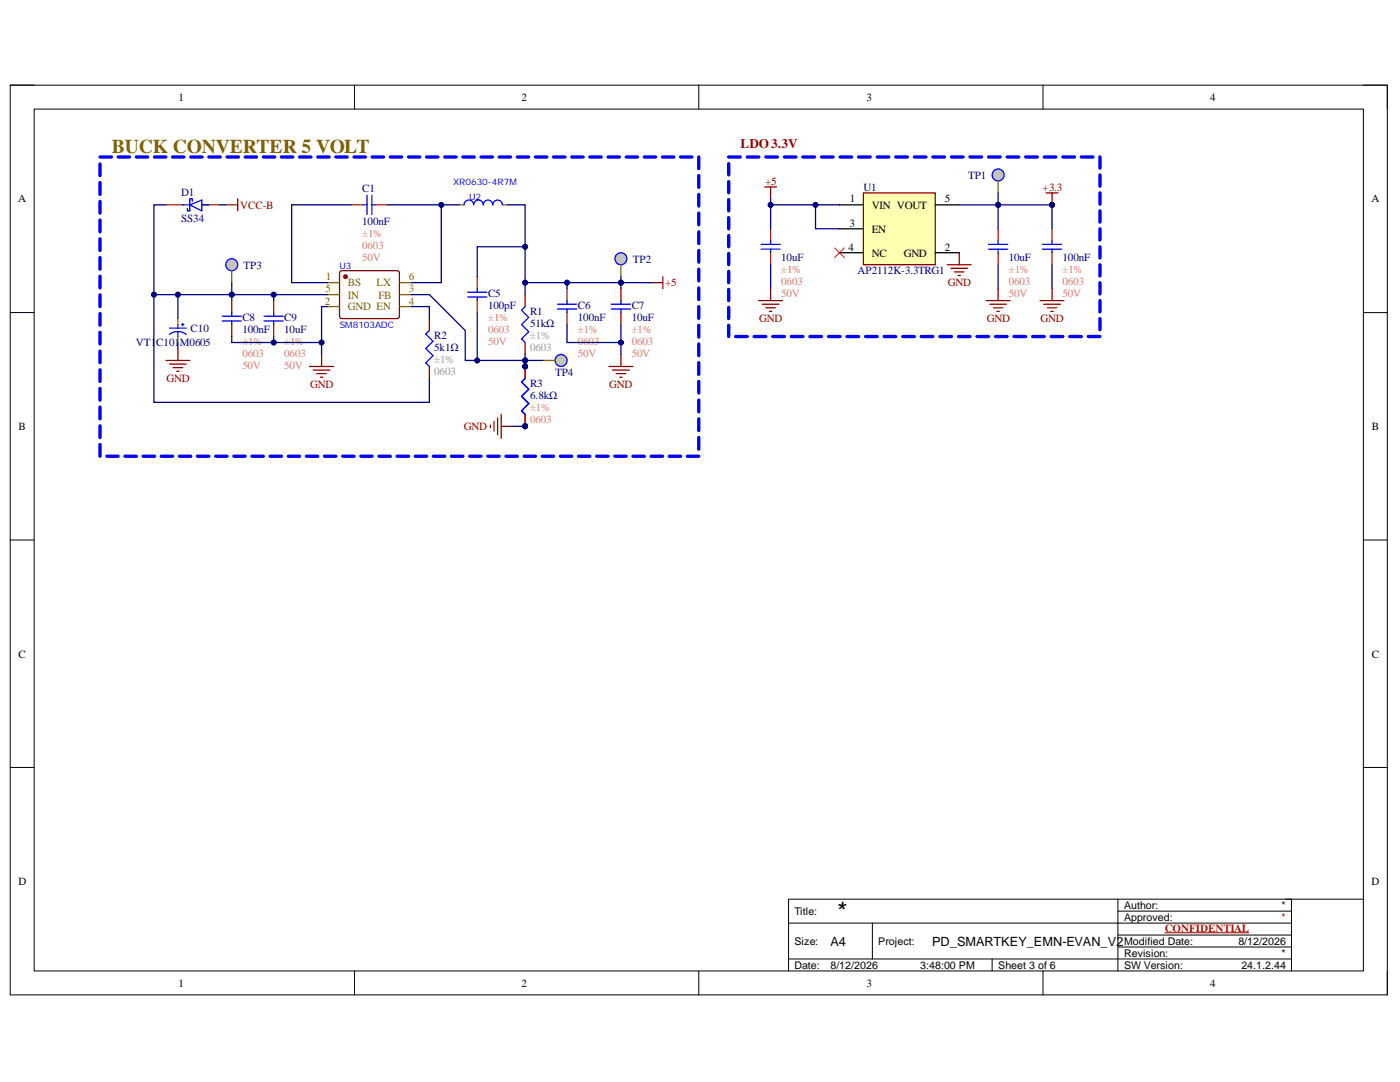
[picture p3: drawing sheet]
<svg xmlns="http://www.w3.org/2000/svg" width="279mm" height="216mm" viewBox="0 0 279 216" stroke-linecap="round" stroke-linejoin="round" font-family="sans-serif">
<defs><g id="words">
<text font-size="4.1" x="166.9" y="182.9">*</text>
<text font-size="3.9" fill="#7f6000" x="22.3" y="30.5">BUCK CONVERTER 5 VOLT</text>
<text font-size="2.6" fill="#980000" x="147.8" y="29.6">LDO3.3V</text>
<g font-size="2.5">
<text x="165.7" y="188.7">A4</text>
<text x="186" y="188.7">PD_SMARTKEY_EMN-EVAN_V2</text>
</g>
<g font-size="2.2">
<text x="35.6" y="20.1">1</text>
<text x="104.1" y="20.1">2</text>
<text x="172.9" y="20.1">3</text>
<text x="241.5" y="20.1">4</text>
<text x="3.6" y="40.4">A</text>
<text x="169.6" y="40.4">1</text>
<text x="174" y="41.7">VIN VOUT</text>
<text x="188.6" y="40.4">5</text>
<text x="273.7" y="40.4">A</text>
<text x="169.5" y="45.2">3</text>
<text x="174" y="46.4">EN</text>
<text x="169.4" y="50">4</text>
<text x="174" y="51.2">NC</text>
<text x="180.4" y="51.2">GND</text>
<text x="188.6" y="50">2</text>
<text x="3.7" y="85.8">B</text>
<text x="273.8" y="85.8">B</text>
<text x="3.7" y="131.2">C</text>
<text x="273.8" y="131.2">C</text>
<text x="3.7" y="176.6">D</text>
<text x="273.7" y="176.6">D</text>
<text x="35.6" y="196.9">1</text>
<text x="104.1" y="196.9">2</text>
<text x="172.9" y="196.9">3</text>
<text x="241.5" y="196.9">4</text>
</g>
<g font-size="2.2" fill="#000080">
<text x="193.2" y="35.7">TP1</text>
<text x="36.2" y="39.1">D1</text>
<text x="72.3" y="38.3">C1</text>
<text x="172.3" y="38">U1</text>
<text x="36.2" y="44.3">SS34</text>
<text x="72.3" y="45">100nF</text>
<text x="48.6" y="53.6">TP3</text>
<text x="126.3" y="52.4">TP2</text>
<text x="155.9" y="52.2">10uF</text>
<text x="201.3" y="52.2">10uF</text>
<text x="212.1" y="52.2">100nF</text>
<text x="97.4" y="59.3">C5</text>
<text x="171.1" y="54.8">AP2112K-3.3TRG1</text>
<text x="48.4" y="64.1">C8</text>
<text x="56.7" y="64.1">C9</text>
<text x="97.4" y="61.7">100pF</text>
<text x="105.8" y="62.9">R1</text>
<text x="105.8" y="65.2">51kΩ</text>
<text x="115.3" y="61.7">C6</text>
<text x="115.3" y="64.1">100nF</text>
<text x="126.1" y="61.7">C7</text>
<text x="126.1" y="64.1">10uF</text>
<text x="27.1" y="69.1">VT1C101M0605</text>
<text x="38" y="66.3">C10</text>
<text x="48.4" y="66.5">100nF</text>
<text x="56.7" y="66.5">10uF</text>
<text x="86.7" y="67.7">R2</text>
<text x="86.7" y="70.1">5k1Ω</text>
<text x="105.8" y="77.2">R3</text>
<text x="110.8" y="75.1">TP4</text>
<text x="105.8" y="79.6">6.8kΩ</text>
</g>
<g font-size="2.2" fill="#800000">
<text x="47.9" y="41.7">VCC-B</text>
<text x="152.7" y="36.9">+5</text>
<text x="208.1" y="38">+3.3</text>
<text x="132.7" y="57.1">+5</text>
<text x="189.1" y="57.1">GND</text>
<text x="151.5" y="64.3">GND</text>
<text x="196.9" y="64.3">GND</text>
<text x="207.7" y="64.3">GND</text>
<text x="33.2" y="76.2">GND</text>
<text x="61.9" y="77.5">GND</text>
<text x="121.6" y="77.5">GND</text>
<text x="92.6" y="85.8">GND</text>
</g>
<g font-size="2.2" fill="#dd7e6b">
<text x="72.3" y="47.3">±1%</text>
<text x="72.3" y="49.8">0603</text>
<text x="72.3" y="52.2">50V</text>
<text x="155.9" y="54.5">±1%</text>
<text x="155.9" y="56.9">0603</text>
<text x="155.9" y="59.3">50V</text>
<text x="201.3" y="54.5">±1%</text>
<text x="201.3" y="56.9">0603</text>
<text x="201.3" y="59.3">50V</text>
<text x="212.1" y="54.5">±1%</text>
<text x="212.1" y="56.9">0603</text>
<text x="212.1" y="59.3">50V</text>
<text x="97.4" y="64.1">±1%</text>
<text x="48.4" y="68.9">±1%</text>
<text x="48.4" y="71.2">0603</text>
<text x="56.7" y="68.9">±1%</text>
<text x="56.7" y="71.2">0603</text>
<text x="97.4" y="66.5">0603</text>
<text x="97.4" y="68.9">50V</text>
<text x="115.3" y="66.5">±1%</text>
<text x="115.3" y="68.9">0603</text>
<text x="115.3" y="71.2">50V</text>
<text x="126.1" y="66.5">±1%</text>
<text x="126.1" y="68.9">0603</text>
<text x="126.1" y="71.2">50V</text>
<text x="48.4" y="73.6">50V</text>
<text x="56.7" y="73.6">50V</text>
<text x="105.8" y="82">±1%</text>
<text x="105.8" y="84.4">0603</text>
</g>
<g font-size="2.2" fill="#7f6000">
<text x="64.9" y="58.3">5</text>
<text x="65" y="56">1</text>
<text x="69.4" y="57.1">BS</text>
<text x="69.4" y="59.6">IN</text>
<text x="75.2" y="57.1">LX</text>
<text x="75.5" y="59.6">FB</text>
<text x="81.6" y="58.3">3</text>
<text x="81.6" y="56">6</text>
<text x="64.9" y="60.8">2</text>
<text x="69.4" y="62">GND EN</text>
<text x="81.6" y="60.8">4</text>
</g>
<g font-size="2.2" fill="#999">
<text x="105.8" y="67.7">±1%</text>
<text x="105.8" y="70.1">0603</text>
<text x="86.7" y="72.4">±1%</text>
<text x="86.7" y="74.8">0603</text>
</g>
<text font-size="2.2" fill="#f00" x="232.4" y="185.9">CONFIDENTIAL</text>
<g font-size="2.1">
<text x="158.5" y="182.5">Title:</text>
<text x="224.3" y="181.4">Author:</text>
<text x="224.3" y="183.7">Approved:</text>
<text x="255.8" y="181.4">*</text>
<text x="158.5" y="188.5">Size:</text>
<text x="175.3" y="188.5">Project:</text>
<text x="224.3" y="190.9">Revision:</text>
<text x="224.3" y="188.5">Modified Date:</text>
<text x="247.1" y="188.5">8/12/2026</text>
<text x="255.8" y="190.9">*</text>
<text x="158.5" y="193.4">Date:</text>
<text x="165.7" y="193.4">8/12/2026</text>
<text x="183.6" y="193.4">3:48:00 PM</text>
<text x="199.2" y="193.4">Sheet 3 of 6</text>
<text x="224.3" y="193.4">SW Version:</text>
<text x="247.7" y="193.4">24.1.2.44</text>
</g>
<text font-size="2.1" fill="#85200c" x="255.8" y="183.7">*</text>
<g font-size="1.8" fill="#00f">
<text x="90.5" y="36.9">XR0630-4R7M</text>
<text x="93.6" y="39.8">U2</text>
<text x="67.7" y="53.7">U3</text>
<text x="67.7" y="65.4">SM8103ADC</text>
</g>
</g></defs>
<path d="M2 17h274.9v181.5h-274.9z" fill="none" stroke="#000" stroke-width=".2"/>
<path d="M6.8 21.8h265.3v171.9h-265.3z" fill-rule="evenodd" fill="#fff"/>
<g fill="none" stroke="#000" stroke-width=".2">
<path d="M2 17h4.8M70.7 17v4.8M139.5 17v4.8M208.2 17v4.8M272.1 17h4.8v4.8M6.8 21.8h265.3v171.9h-265.3zM2 62.4h4.8M272.1 62.4h4.8M2 107.8h4.8M272.1 107.8h4.8M2 153.1h4.8M272.1 153.1h4.8"/>
<path d="M223.1 179.4v14.3M257.7 179.4v14.3M272.1 179.4h-114.7v14.3M70.7 193.7v4.8M139.5 193.7v4.8M157.4 184.2h100.3M157.4 191.4h100.3M174.1 184.2v7.2M198 191.4v2.3M208.2 193.7v4.8M223.1 181.8h34.6M223.1 186.6h34.6"/>
<path d="M223.1 189h34.6M276.9 193.7v4.8"/>
</g>
<path d="M232.4 186.1h16.8" fill="none" stroke="#f00" stroke-width=".2"/>
<path d="M46.3 60v2.4M54.6 60v2.4M70.1 40.9h2.4M74.9 40.9h2.4M113.2 57.6v2.4M123.9 57.6v2.4M46.3 64.8v2.3M54.6 64.8v2.3M113.2 62.4v2.4M123.9 62.4v2.4" fill="none" stroke="#a61c00" stroke-width=".25"/>
<g fill="none" stroke="#00f" stroke-width=".25">
<path d="M73.3 39v3.8M74.2 39v3.8M72.5 40.9h.8M74.2 40.9h.7M113.2 60v.7M123.9 60v.7M44.3 64h3.9M44.3 63.1h3.9M46.3 62.4v.7M46.3 64v.8M52.7 64h3.8M52.7 63.1h3.8"/>
<path d="M54.6 62.4v.7M54.6 64v.8M111.3 61.7h3.8M111.3 60.7h3.8M113.2 61.7v.7M122 61.7h3.8M122 60.7h3.8M123.9 61.7v.7"/>
</g>
<path d="M67.8 54.2l.4-.2 11.3 .1 .2 .4-.1 8.8-.4 .3-11.2-.1-.2-.4z" fill="#fff"/>
<path d="M67.8 54.2l.4-.2 11.3 .1 .2 .4-.1 8.8-.4 .3-11.2-.1-.2-.4z" fill="none" stroke="#800" stroke-width=".25"/>
<circle cx="69" cy="55.2" r=".36" fill="#800"/>
<circle cx="69" cy="55.2" r=".36" fill="none" stroke="#800" stroke-width=".25"/>
<path d="M65.4 56.4h2.4M65.4 58.8h2.4M79.7 56.4h2.4M79.7 58.8h2.4M91.7 40.9h.9M100.3 40.9h.9M65.4 61.2h2.4M79.7 61.2h2.4" fill="none" stroke="#7f6000" stroke-width=".25"/>
<g fill="none" stroke="#800000" stroke-width=".25">
<path d="M47.4 39.7v2.4M45.1 40.9h2.3M129.9 56.4h2.4M132.3 55.2v2.4M33.1 71.9h4.8M33.8 72.6h3.4M34.5 73.4h2M35.3 74.1h.4M35.5 69.5v2.4M61.8 73.1h4.8M62.5 73.8h3.3M63.2 74.6h1.9"/>
<path d="M63.9 75.3h.5M64.2 70.7v2.4M121.5 73.1h4.8M122.2 73.8h3.4M123 74.6h1.9M123.7 75.3h.5M123.9 70.7v2.4M97.9 84.8v.5M98.6 84.1v1.9M99.3 83.4v3.3M100 82.7v4.8M100 85.1h2.4"/>
</g>
<path d="M85.7 63.6v2.4M85.7 73.1v2.4" fill="none" stroke="#980000" stroke-width=".25"/>
<path d="M92.6 40.9a.96 .96 0 0 1 1-1 .96 .96 0 0 1 .9 1 .96 .96 0 0 1 1-1 .96 .96 0 0 1 .9 1 .95 .95 0 0 1 1-1 .95 .95 0 0 1 .9 1 .96 .96 0 0 1 1-1 .96 .96 0 0 1 1 1M33.8 65.5h3.4M33.8 66.7a2.71 2.71 0 0 1 3.4 0M35.5 64.8v.7M35.5 66.2v.9M36.2 64.8h.5M36.5 64.5v.5M85.7 66l-.7 .7 1.4 1.4-1.4 1.4 1.4 1.5-1.4 1.4 .7 .7" fill="none" stroke="#00f" stroke-width=".25"/>
<g fill="none" stroke="#00f" stroke-width=".68">
<path d="M20 32.7v2.4M20 36.5v2.3M20 31.3h2.2M23.6 31.3h2.2M27.2 31.3h2.3M30.8 31.3h2.3M34.4 31.3h2.3M38.1 31.3h2.2M41.7 31.3h2.3M45.3 31.3h2.3M48.9 31.3h2.3M52.5 31.3h2.3"/>
<path d="M56.2 31.3h2.2M59.8 31.3h2.3M63.4 31.3h2.3M67 31.3h2.3M70.7 31.3h2.2M74.3 31.3h2.2M77.9 31.3h2.3M81.5 31.3h2.3M85.1 31.3h2.3M88.8 31.3h2.2M92.4 31.3h2.2M96 31.3h2.3"/>
<path d="M99.6 31.3h2.3M103.2 31.3h2.3M106.9 31.3h2.2M110.5 31.3h2.2M114.1 31.3h2.3M117.7 31.3h2.3M121.3 31.3h2.3M125 31.3h2.2M128.6 31.3h2.3M132.2 31.3h2.3M135.8 31.3h2.3M139.5 31.3v2.4"/>
<path d="M139.5 35.1v2.3M139.5 38.8v2.3M20 40.2v2.3M20 43.9v2.4M20 47.7v2.3M20 51.4v2.3M20 55.1v2.3M20 58.8v2.4M139.5 42.5v2.4M139.5 46.3v2.3M139.5 50v2.3M139.5 53.7v2.3"/>
<path d="M139.5 57.4v2.4M20 62.6v2.3M20 66.3v2.3M20 70v2.4M20 73.8v2.3M20 77.5v2.3M139.5 61.2v2.3M139.5 64.9v2.3M139.5 68.6v2.4M139.5 72.4v2.3M139.5 76.1v2.3M139.5 79.8v2.4"/>
<path d="M20 81.2v2.4M20 85v2.3M20 88.7v2.3M21.3 91h2.3M24.9 91h2.3M28.6 91h2.2M32.2 91h2.2M35.8 91h2.3M39.4 91h2.3M43 91h2.3M46.7 91h2.2M50.3 91h2.2"/>
<path d="M53.9 91h2.3M57.5 91h2.3M61.1 91h2.3M64.8 91h2.2M68.4 91h2.3M72 91h2.3M75.6 91h2.3M79.3 91h2.2M82.9 91h2.2M86.5 91h2.3M90.1 91h2.3M93.7 91h2.3"/>
<path d="M97.4 91h2.2M101 91h2.2M104.6 91h2.3M108.2 91h2.3M111.8 91h2.3M115.5 91h2.2M119.1 91h2.2M122.7 91h2.3M126.3 91h2.3M129.9 91h2.3M133.6 91h2.2M137.2 91h2.3"/>
<path d="M139.5 83.6v2.3M139.5 87.3v2.3"/>
</g>
<path d="M35.5 63.6v1.2M35.5 67.1v1.2" fill="none" stroke="#b45f06" stroke-width=".25"/>
<circle cx="104.8" cy="85.1" r=".48" fill="#000080"/>
<circle cx="104.8" cy="85.1" r=".48" fill="none" stroke="#000080" stroke-width=".2"/>
<circle cx="104.8" cy="73.1" r=".48" fill="#000080"/>
<circle cx="104.8" cy="73.1" r=".48" fill="none" stroke="#000080" stroke-width=".2"/>
<circle cx="104.8" cy="85.1" r=".48" fill="#000080"/>
<circle cx="104.8" cy="85.1" r=".48" fill="none" stroke="#000080" stroke-width=".2"/>
<circle cx="104.8" cy="73.1" r=".48" fill="#000080"/>
<circle cx="104.8" cy="73.1" r=".48" fill="none" stroke="#000080" stroke-width=".2"/>
<path d="M104.8 82.7v2.4" fill="none" stroke="#980000" stroke-width=".25"/>
<circle cx="104.8" cy="85.1" r=".48" fill="#000080"/>
<circle cx="104.8" cy="85.1" r=".48" fill="none" stroke="#000080" stroke-width=".2"/>
<path d="M104.8 73.1v2.4" fill="none" stroke="#980000" stroke-width=".25"/>
<circle cx="104.8" cy="73.1" r=".48" fill="#000080"/>
<circle cx="104.8" cy="73.1" r=".48" fill="none" stroke="#000080" stroke-width=".2"/>
<path d="M104.8 75.5l-.7 .7 1.4 1.5-1.4 1.4 1.4 1.4-1.4 1.5 .7 .7" fill="none" stroke="#00f" stroke-width=".25"/>
<path d="M104.8 82.7v2.4" fill="none" stroke="#980000" stroke-width=".25"/>
<circle cx="104.8" cy="85.1" r=".48" fill="#000080"/>
<circle cx="104.8" cy="85.1" r=".48" fill="none" stroke="#000080" stroke-width=".2"/>
<path d="M104.8 73.1v2.4" fill="none" stroke="#980000" stroke-width=".25"/>
<circle cx="104.8" cy="73.1" r=".48" fill="#000080"/>
<circle cx="104.8" cy="73.1" r=".48" fill="none" stroke="#000080" stroke-width=".2"/>
<path d="M104.8 75.5l-.7 .7 1.4 1.5-1.4 1.4 1.4 1.4-1.4 1.5 .7 .7M104.8 61.2l-.7 .7 1.4 1.4-1.4 1.5 1.4 1.4-1.4 1.4 .7 .7" fill="none" stroke="#00f" stroke-width=".25"/>
<path d="M104.8 58.8v2.4M104.8 68.3v2.4" fill="none" stroke="#980000" stroke-width=".25"/>
<circle cx="46.3" cy="52.8" r="1.2" fill="#c0c0c0"/>
<circle cx="46.3" cy="52.8" r="1.2" fill="none" stroke="#00f" stroke-width=".25"/>
<path d="M46.3 54v2.4" fill="none" stroke="#7f6000" stroke-width=".25"/>
<circle cx="123.9" cy="51.6" r="1.2" fill="#c0c0c0"/>
<circle cx="123.9" cy="51.6" r="1.2" fill="none" stroke="#00f" stroke-width=".25"/>
<path d="M123.9 52.8v2.4" fill="none" stroke="#7f6000" stroke-width=".25"/>
<circle cx="112" cy="71.9" r="1.2" fill="#c0c0c0"/>
<circle cx="112" cy="71.9" r="1.2" fill="none" stroke="#00f" stroke-width=".25"/>
<path d="M108.4 71.9h2.4" fill="none" stroke="#7f6000" stroke-width=".25"/>
<g fill="none" stroke="#800000" stroke-width=".25">
<path d="M151.4 60h4.8M153.8 57.6v2.4M189 52.8h4.8M189.8 53.5h3.3M190.5 54.3h1.9M191.2 55h.5M191.4 50.4v2.4M207.6 60h4.7M210 57.6v2.4M152.1 60.7h3.4M152.8 61.4h1.9M153.6 62.1h.4"/>
<path d="M208.3 60.7h3.3M209 61.4h1.9M209.7 62.1h.5"/>
</g>
<path d="M172.3 38.5h14.4v14.3h-14.4z" fill-rule="evenodd" fill="#ffffb0"/>
<path d="M172.3 38.5h14.4v14.3h-14.4zM208.8 38.5h2.3M210 38.5v2.4M196.8 60h4.8M199.2 57.6v2.4M197.5 60.7h3.4M198.2 61.4h2M199 62.1h.4" fill="none" stroke="#800000" stroke-width=".25"/>
<path d="M167.5 40.9h4.8M167.5 45.7h4.8M167.5 50.4h4.8M186.7 40.9h4.7M186.7 50.4h4.7" fill="none" stroke="#000" stroke-width=".25"/>
<circle cx="210" cy="40.9" r=".48" fill="#000080"/>
<circle cx="210" cy="40.9" r=".48" fill="none" stroke="#000080" stroke-width=".2"/>
<path d="M166.6 49.5l1.9 1.9M168.5 49.5l-1.9 1.9" fill="none" stroke="#f00" stroke-width=".2"/>
<g fill="none" stroke="#00f" stroke-width=".68">
<path d="M145.4 32.7v2.2M145.4 36.2v2.3M145.4 39.8v2.3M145.4 31.3h2.3M149.1 31.3h2.3M152.8 31.3h2.3M156.5 31.3h2.4M160.2 31.3h2.4M163.9 31.3h2.4M167.7 31.3h2.3M171.4 31.3h2.3M175.1 31.3h2.3"/>
<path d="M178.8 31.3h2.3M182.5 31.3h2.3M186.2 31.3h2.3M189.9 31.3h2.3M193.6 31.3h2.3M197.3 31.3h2.3M201 31.3h2.3M204.7 31.3h2.3M208.4 31.3h2.3M212.1 31.3h2.3M215.8 31.3h2.3M219.5 31.3v2.3"/>
<path d="M219.5 34.9v2.3M219.5 38.5v2.2M145.4 43.4v2.3M145.4 47v2.2M145.4 50.6v2.2M145.4 54.2v2.2M145.4 57.7v2.3M219.5 42.1v2.2M219.5 45.7v2.2M219.5 49.2v2.3M219.5 52.8v2.3M219.5 56.4v2.2"/>
<path d="M219.5 60v2.2M145.4 61.3v2.3M145.4 64.9v2.2M146.8 67.1h2.3M150.5 67.1h2.3M154.2 67.1h2.3M157.9 67.1h2.3M161.6 67.1h2.3M165.3 67.1h2.4M169 67.1h2.4M172.8 67.1h2.3M176.5 67.1h2.3"/>
<path d="M180.2 67.1h2.3M183.9 67.1h2.3M187.6 67.1h2.3M191.3 67.1h2.3M195 67.1h2.3M198.7 67.1h2.3M202.4 67.1h2.3M206.1 67.1h2.3M209.8 67.1h2.3M213.5 67.1h2.3M217.2 67.1h2.3M219.5 63.6v2.2"/>
</g>
<path d="M152.6 37.3h2.4M153.8 37.3v2.4" fill="none" stroke="#800000" stroke-width=".25"/>
<circle cx="199.2" cy="34.9" r="1.2" fill="#c0c0c0"/>
<g fill="none" stroke="#00f" stroke-width=".25">
<path d="M93.3 59.3h3.9M93.3 58.3h3.9M95.2 57.6v.7M95.2 59.3v.7M151.9 49.7h3.8M151.9 48.8h3.8M153.8 48v.8M153.8 49.7v.7M197.3 48.8h3.8M197.3 49.7h3.8M199.2 48v.8M199.2 49.7v.7"/>
<path d="M208 48.8h3.9M208 49.7h3.9M210 48v.8M210 49.7v.7"/>
<circle cx="199.2" cy="34.9" r="1.2"/>
</g>
<path d="M199.2 36.1v2.4" fill="none" stroke="#7f6000" stroke-width=".25"/>
<path d="M95.2 55.2v2.4M95.2 60v2.4M153.8 45.7v2.3M153.8 50.4v2.4M199.2 45.7v2.3M199.2 50.4v2.4M210 45.7v2.3M210 50.4v2.4" fill="none" stroke="#a61c00" stroke-width=".25"/>
<path d="M113.2 56.4h10.7v1.2" fill="none" stroke="#000080" stroke-width=".25"/>
<circle cx="123.9" cy="56.4" r=".48" fill="#000080"/>
<circle cx="123.9" cy="56.4" r=".48" fill="none" stroke="#000080" stroke-width=".2"/>
<circle cx="113.2" cy="56.4" r=".48" fill="#000080"/>
<circle cx="113.2" cy="56.4" r=".48" fill="none" stroke="#000080" stroke-width=".2"/>
<path d="M46.3 67.1v1.2h8.3v-1.2" fill="none" stroke="#000080" stroke-width=".25"/>
<circle cx="54.6" cy="68.3" r=".48" fill="#000080"/>
<circle cx="54.6" cy="68.3" r=".48" fill="none" stroke="#000080" stroke-width=".2"/>
<path d="M113.2 64.8v3.5h10.7v-3.5" fill="none" stroke="#000080" stroke-width=".25"/>
<circle cx="123.9" cy="68.3" r=".48" fill="#000080"/>
<circle cx="123.9" cy="68.3" r=".48" fill="none" stroke="#000080" stroke-width=".2"/>
<path d="M77.3 40.9h10.8v15.5h-6" fill="none" stroke="#000080" stroke-width=".25"/>
<circle cx="88.1" cy="40.9" r=".48" fill="#000080"/>
<circle cx="88.1" cy="40.9" r=".48" fill="none" stroke="#000080" stroke-width=".2"/>
<path d="M54.6 58.8v1.2M70.1 40.9h-11.9v15.5h7.2" fill="none" stroke="#000080" stroke-width=".25"/>
<circle cx="54.6" cy="58.8" r=".48" fill="#000080"/>
<circle cx="54.6" cy="58.8" r=".48" fill="none" stroke="#000080" stroke-width=".2"/>
<path d="M54.6 68.3h9.6" fill="none" stroke="#000080" stroke-width=".25"/>
<circle cx="54.6" cy="68.3" r=".48" fill="#000080"/>
<circle cx="54.6" cy="68.3" r=".48" fill="none" stroke="#000080" stroke-width=".2"/>
<circle cx="64.2" cy="68.3" r=".48" fill="#000080"/>
<circle cx="64.2" cy="68.3" r=".48" fill="none" stroke="#000080" stroke-width=".2"/>
<path d="M46.3 58.8v1.2" fill="none" stroke="#000080" stroke-width=".25"/>
<circle cx="46.2" cy="58.8" r=".48" fill="#000080"/>
<circle cx="46.2" cy="58.8" r=".48" fill="none" stroke="#000080" stroke-width=".2"/>
<path d="M123.9 68.3v2.4" fill="none" stroke="#000080" stroke-width=".25"/>
<circle cx="123.9" cy="68.3" r=".48" fill="#000080"/>
<circle cx="123.9" cy="68.3" r=".48" fill="none" stroke="#000080" stroke-width=".2"/>
<path d="M82.1 61.2h3.6v2.4M102.4 85.1h2.4" fill="none" stroke="#000080" stroke-width=".25"/>
<circle cx="104.8" cy="85.1" r=".48" fill="#000080"/>
<circle cx="104.8" cy="85.1" r=".48" fill="none" stroke="#000080" stroke-width=".2"/>
<path d="M104.8 56.4v2.4" fill="none" stroke="#000080" stroke-width=".25"/>
<circle cx="104.8" cy="56.4" r=".48" fill="#000080"/>
<circle cx="104.8" cy="56.4" r=".48" fill="none" stroke="#000080" stroke-width=".2"/>
<path d="M123.9 56.4h6" fill="none" stroke="#000080" stroke-width=".25"/>
<circle cx="123.9" cy="56.4" r=".48" fill="#000080"/>
<circle cx="123.9" cy="56.4" r=".48" fill="none" stroke="#000080" stroke-width=".2"/>
<path d="M35.5 58.8v4.8" fill="none" stroke="#000080" stroke-width=".25"/>
<circle cx="35.5" cy="58.8" r=".48" fill="#000080"/>
<circle cx="35.5" cy="58.8" r=".48" fill="none" stroke="#000080" stroke-width=".2"/>
<path d="M123.9 55.2v1.2M35.5 68.3v1.2" fill="none" stroke="#000080" stroke-width=".25"/>
<circle cx="123.9" cy="56.4" r=".48" fill="#000080"/>
<circle cx="123.9" cy="56.4" r=".48" fill="none" stroke="#000080" stroke-width=".2"/>
<path d="M104.8 71.9h3.6" fill="none" stroke="#000080" stroke-width=".25"/>
<circle cx="104.8" cy="71.9" r=".48" fill="#000080"/>
<circle cx="104.8" cy="71.9" r=".48" fill="none" stroke="#000080" stroke-width=".2"/>
<path d="M153.8 52.8v4.8M191.4 40.9h18.6M199.2 52.8v4.8M210 52.8v4.8" fill="none" stroke="#000080" stroke-width=".25"/>
<circle cx="199.2" cy="40.9" r=".48" fill="#000080"/>
<circle cx="199.2" cy="40.9" r=".48" fill="none" stroke="#000080" stroke-width=".2"/>
<circle cx="210" cy="40.9" r=".48" fill="#000080"/>
<circle cx="210" cy="40.9" r=".48" fill="none" stroke="#000080" stroke-width=".2"/>
<path d="M199.2 40.9v4.8" fill="none" stroke="#000080" stroke-width=".25"/>
<circle cx="199.2" cy="40.9" r=".48" fill="#000080"/>
<circle cx="199.2" cy="40.9" r=".48" fill="none" stroke="#000080" stroke-width=".2"/>
<path d="M210 40.9v4.8" fill="none" stroke="#000080" stroke-width=".25"/>
<circle cx="210" cy="40.9" r=".48" fill="#000080"/>
<circle cx="210" cy="40.9" r=".48" fill="none" stroke="#000080" stroke-width=".2"/>
<path d="M162.8 40.9v4.8h4.7" fill="none" stroke="#000080" stroke-width=".25"/>
<circle cx="162.8" cy="40.9" r=".48" fill="#000080"/>
<circle cx="162.8" cy="40.9" r=".48" fill="none" stroke="#000080" stroke-width=".2"/>
<path d="M153.8 39.7v1.2" fill="none" stroke="#000080" stroke-width=".25"/>
<circle cx="153.8" cy="40.9" r=".48" fill="#000080"/>
<circle cx="153.8" cy="40.9" r=".48" fill="none" stroke="#000080" stroke-width=".2"/>
<path d="M199.2 38.5v2.4" fill="none" stroke="#000080" stroke-width=".25"/>
<circle cx="199.2" cy="40.9" r=".48" fill="#000080"/>
<circle cx="199.2" cy="40.9" r=".48" fill="none" stroke="#000080" stroke-width=".2"/>
<path d="M167.5 40.9h-13.7v4.8" fill="none" stroke="#000080" stroke-width=".25"/>
<circle cx="162.8" cy="40.9" r=".48" fill="#000080"/>
<circle cx="162.8" cy="40.9" r=".48" fill="none" stroke="#000080" stroke-width=".2"/>
<circle cx="153.8" cy="40.9" r=".48" fill="#000080"/>
<circle cx="153.8" cy="40.9" r=".48" fill="none" stroke="#000080" stroke-width=".2"/>
<path d="M88.1 40.9h3.6" fill="none" stroke="#000080" stroke-width=".25"/>
<circle cx="88.1" cy="40.9" r=".48" fill="#000080"/>
<circle cx="88.1" cy="40.9" r=".48" fill="none" stroke="#000080" stroke-width=".2"/>
<path d="M95.2 62.4v9.5" fill="none" stroke="#000080" stroke-width=".25"/>
<circle cx="95.2" cy="71.9" r=".48" fill="#000080"/>
<circle cx="95.2" cy="71.9" r=".48" fill="none" stroke="#000080" stroke-width=".2"/>
<path d="M104.8 49.2h-9.6v6" fill="none" stroke="#000080" stroke-width=".25"/>
<circle cx="104.8" cy="49.2" r=".48" fill="#000080"/>
<circle cx="104.8" cy="49.2" r=".48" fill="none" stroke="#000080" stroke-width=".2"/>
<path d="M46.3 56.4v2.4" fill="none" stroke="#000080" stroke-width=".25"/>
<circle cx="46.2" cy="58.8" r=".48" fill="#000080"/>
<circle cx="46.2" cy="58.8" r=".48" fill="none" stroke="#000080" stroke-width=".2"/>
<path d="M33.1 40.9h3.6M40.3 40.9h3.6" fill="none" stroke="#c00" stroke-width=".25"/>
<path d="M36.5 40.9h1.4M37.9 40.9l2.4-1v2.2zM38.4 40.2v-.5h-.5v2.4h-.5v-.5M40.3 40.9h1.4" fill="none" stroke="#00f" stroke-width=".25"/>
<path d="M33.1 40.9h-2.4v17.9M43.9 40.9h1.2" fill="none" stroke="#000080" stroke-width=".25"/>
<circle cx="30.7" cy="58.8" r=".48" fill="#000080"/>
<circle cx="30.7" cy="58.8" r=".48" fill="none" stroke="#000080" stroke-width=".2"/>
<path d="M65.4 58.8h-34.7v21.5h55v-4.8" fill="none" stroke="#000080" stroke-width=".25"/>
<circle cx="30.7" cy="58.8" r=".48" fill="#000080"/>
<circle cx="30.7" cy="58.8" r=".48" fill="none" stroke="#000080" stroke-width=".2"/>
<circle cx="35.5" cy="58.8" r=".48" fill="#000080"/>
<circle cx="35.5" cy="58.8" r=".48" fill="none" stroke="#000080" stroke-width=".2"/>
<circle cx="46.2" cy="58.8" r=".48" fill="#000080"/>
<circle cx="46.2" cy="58.8" r=".48" fill="none" stroke="#000080" stroke-width=".2"/>
<circle cx="54.6" cy="58.8" r=".48" fill="#000080"/>
<circle cx="54.6" cy="58.8" r=".48" fill="none" stroke="#000080" stroke-width=".2"/>
<path d="M65.4 61.2h-1.2v9.5" fill="none" stroke="#000080" stroke-width=".25"/>
<circle cx="64.2" cy="68.3" r=".48" fill="#000080"/>
<circle cx="64.2" cy="68.3" r=".48" fill="none" stroke="#000080" stroke-width=".2"/>
<path d="M82.1 58.8h3.6l7.1 7.2v5.9h12" fill="none" stroke="#000080" stroke-width=".25"/>
<circle cx="104.8" cy="71.9" r=".48" fill="#000080"/>
<circle cx="104.8" cy="71.9" r=".48" fill="none" stroke="#000080" stroke-width=".2"/>
<circle cx="95.2" cy="71.9" r=".48" fill="#000080"/>
<circle cx="95.2" cy="71.9" r=".48" fill="none" stroke="#000080" stroke-width=".2"/>
<path d="M101.2 40.9h3.6v15.5h8.4v1.2" fill="none" stroke="#000080" stroke-width=".25"/>
<circle cx="104.8" cy="49.2" r=".48" fill="#000080"/>
<circle cx="104.8" cy="49.2" r=".48" fill="none" stroke="#000080" stroke-width=".2"/>
<circle cx="104.8" cy="56.4" r=".48" fill="#000080"/>
<circle cx="104.8" cy="56.4" r=".48" fill="none" stroke="#000080" stroke-width=".2"/>
<circle cx="113.2" cy="56.4" r=".48" fill="#000080"/>
<circle cx="113.2" cy="56.4" r=".48" fill="none" stroke="#000080" stroke-width=".2"/>
<path d="M104.8 70.7v2.4" fill="none" stroke="#000080" stroke-width=".25"/>
<circle cx="104.8" cy="73.1" r=".48" fill="#000080"/>
<circle cx="104.8" cy="73.1" r=".48" fill="none" stroke="#000080" stroke-width=".2"/>
<circle cx="104.8" cy="71.9" r=".48" fill="#000080"/>
<circle cx="104.8" cy="71.9" r=".48" fill="none" stroke="#000080" stroke-width=".2"/>
<use href="#words"/>
</svg>
